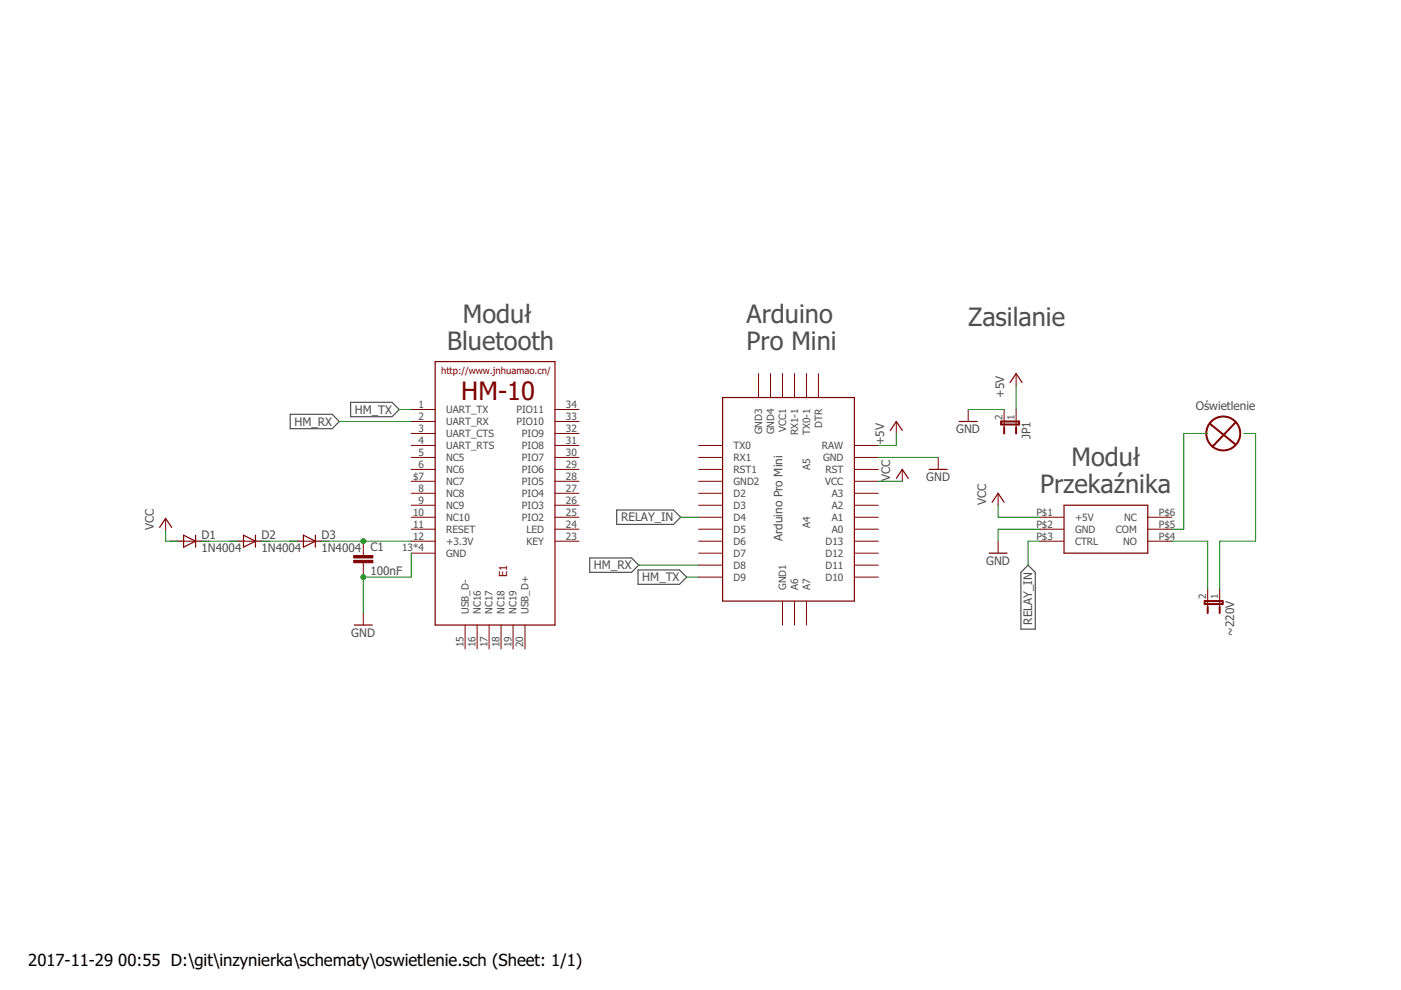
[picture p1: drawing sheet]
<svg xmlns="http://www.w3.org/2000/svg" width="297mm" height="210mm" viewBox="0 0 297 210" stroke-linecap="round" stroke-linejoin="round" font-family="sans-serif">
<defs><g id="words">
<g font-size="5.4" fill="#505050">
<text x="98.1" y="68.4">Moduł</text>
<text x="158.3" y="68.4">Arduino</text>
<text x="205.3" y="69.1">Zasilanie</text>
<text x="94.8" y="74.1">Bluetooth</text>
<text x="158.3" y="74.1">Pro Mini</text>
<text x="227.2" y="98.9">Moduł</text>
<text x="220.5" y="104.6">Przekaźnika</text>
</g>
<text font-size="5.4" fill="#800000" x="97.8" y="84.7">HM-10</text>
<g font-size="3.5">
<text x="6" y="204.7">2017-11-29</text>
<text x="25.1" y="204.7">00:55 D:\git\inzynierka\schematy\oswietlenie.sch (Sheet: 1/1)</text>
</g>
<g font-size="2.5" fill="#505050">
<text x="75.2" y="87.7">HM_TX</text>
<text x="212.9" y="84.3" transform="rotate(-90 212.9 84.3)">+5V</text>
<text x="253.5" y="86.8">Oświetlenie</text>
<text x="62.4" y="90.3">HM_RX</text>
<text x="187.5" y="94.4" transform="rotate(-90 187.5 94.4)">+5V</text>
<text x="202.7" y="91.9">GND</text>
<text x="218.5" y="93.1" transform="rotate(-90 218.5 93.1)">JP1</text>
<text x="188.8" y="102.1" transform="rotate(-90 188.8 102.1)">VCC</text>
<text x="196.4" y="102.1">GND</text>
<text x="209.1" y="107.1" transform="rotate(-90 209.1 107.1)">VCC</text>
<text x="32.6" y="112.5" transform="rotate(-90 32.6 112.5)">VCC</text>
<text x="131.7" y="110.6">RELAY_IN</text>
<text x="42.7" y="117.1">1N4004</text>
<text x="42.7" y="114.3">D1</text>
<text x="55.4" y="117.1">1N4004</text>
<text x="55.4" y="114.3">D2</text>
<text x="68.1" y="117.1">1N4004</text>
<text x="68.1" y="114.3">D3</text>
<text x="78.5" y="116.9">C1</text>
<text x="165.9" y="114.7" transform="rotate(-90 165.9 114.7)">Arduino Pro Mini</text>
<text x="209.1" y="119.8">GND</text>
<text x="78.5" y="122">100nF</text>
<text x="125.9" y="120.7">HM_RX</text>
<text x="136.2" y="123.3">HM_TX</text>
<text x="74.5" y="135.1">GND</text>
<text x="218.9" y="132.4" transform="rotate(-90 218.9 132.4)">RELAY_IN</text>
<text x="261.6" y="134.8" transform="rotate(-90 261.6 134.8)">~220V</text>
</g>
<text font-size="2.3" fill="#800000" x="107.5" y="122.4" transform="rotate(-90 107.5 122.4)">E1</text>
<g font-size="2.1" fill="#505050">
<text x="88.8" y="86.5">1</text>
<text x="88.8" y="89">2</text>
<text x="94.6" y="87.6">UART_TX</text>
<text x="109.5" y="87.6">PIO11</text>
<text x="120" y="89">33</text>
<text x="120" y="86.5">34</text>
<text x="212.5" y="89" transform="rotate(-90 212.5 89)">2</text>
<text x="215.1" y="89" transform="rotate(-90 215.1 89)">1</text>
<text x="88.8" y="91.5">3</text>
<text x="88.8" y="94.1">4</text>
<text x="94.6" y="90.1">UART_RX</text>
<text x="94.6" y="92.7">UART_CTS</text>
<text x="94.6" y="95.2">UART_RTS</text>
<text x="109.5" y="90.1">PIO10</text>
<text x="110.7" y="95.2">PIO8</text>
<text x="110.7" y="92.7">PIO9</text>
<text x="120" y="94.1">31</text>
<text x="120" y="91.5">32</text>
<text x="155.5" y="95.2">TX0</text>
<text x="161.6" y="92.1" transform="rotate(-90 161.6 92.1)">GND3</text>
<text x="164.1" y="92.1" transform="rotate(-90 164.1 92.1)">GND4</text>
<text x="166.7" y="91.6" transform="rotate(-90 166.7 91.6)">VCC1</text>
<text x="169.2" y="92.3" transform="rotate(-90 169.2 92.3)">RX1-1</text>
<text x="171.7" y="92.2" transform="rotate(-90 171.7 92.2)">TX0-1</text>
<text x="174.3" y="95.2">RAW</text>
<text x="174.3" y="90.7" transform="rotate(-90 174.3 90.7)">DTR</text>
<text x="87.6" y="101.7">$7</text>
<text x="88.8" y="96.6">5</text>
<text x="88.8" y="99.2">6</text>
<text x="94.6" y="97.7">NC5</text>
<text x="94.6" y="100.3">NC6</text>
<text x="110.7" y="100.3">PIO6</text>
<text x="110.7" y="97.7">PIO7</text>
<text x="120" y="101.7">28</text>
<text x="120" y="99.2">29</text>
<text x="120" y="96.6">30</text>
<text x="155.5" y="97.7">RX1</text>
<text x="155.5" y="100.3">RST1</text>
<text x="171.7" y="99.7" transform="rotate(-90 171.7 99.7)">A5</text>
<text x="174.5" y="97.7">GND</text>
<text x="175" y="100.3">RST</text>
<text x="88.8" y="104.2">8</text>
<text x="88.8" y="106.8">9</text>
<text x="94.6" y="102.8">NC7</text>
<text x="94.6" y="105.4">NC8</text>
<text x="94.6" y="107.9">NC9</text>
<text x="110.7" y="107.9">PIO3</text>
<text x="110.7" y="105.4">PIO4</text>
<text x="110.7" y="102.8">PIO5</text>
<text x="120" y="106.8">26</text>
<text x="120" y="104.2">27</text>
<text x="155.5" y="102.8">GND2</text>
<text x="155.5" y="105.4">D2</text>
<text x="155.5" y="107.9">D3</text>
<text x="175" y="102.8">VCC</text>
<text x="176.4" y="105.4">A3</text>
<text x="176.4" y="107.9">A2</text>
<text x="87.6" y="109.3">10</text>
<text x="87.6" y="111.9">11</text>
<text x="94.6" y="110.4">NC10</text>
<text x="94.6" y="113">RESET</text>
<text x="110.7" y="110.4">PIO2</text>
<text x="111.6" y="113">LED</text>
<text x="120" y="111.9">24</text>
<text x="120" y="109.3">25</text>
<text x="155.5" y="110.4">D4</text>
<text x="155.5" y="113">D5</text>
<text x="171.7" y="111.9" transform="rotate(-90 171.7 111.9)">A4</text>
<text x="176.4" y="110.4">A1</text>
<text x="176.4" y="113">A0</text>
<text x="219.7" y="109.3">P$1</text>
<text x="219.7" y="111.9">P$2</text>
<text x="227.9" y="110.4">+5V</text>
<text x="227.9" y="113">GND</text>
<text x="236.6" y="113">COM</text>
<text x="238.3" y="110.4">NC</text>
<text x="245.7" y="111.9">P$5</text>
<text x="245.7" y="109.3">P$6</text>
<text x="85.3" y="116.9">13*4</text>
<text x="87.6" y="114.4">12</text>
<text x="94.6" y="115.5">+3.3V</text>
<text x="94.6" y="118">GND</text>
<text x="111.6" y="115.5">KEY</text>
<text x="120" y="114.4">23</text>
<text x="155.5" y="115.5">D6</text>
<text x="155.5" y="118">D7</text>
<text x="175" y="115.5">D13</text>
<text x="175" y="118">D12</text>
<text x="219.7" y="114.4">P$3</text>
<text x="227.9" y="115.5">CTRL</text>
<text x="238.1" y="115.5">NO</text>
<text x="245.7" y="114.4">P$4</text>
<text x="155.5" y="120.6">D8</text>
<text x="155.5" y="123.1">D9</text>
<text x="166.7" y="125.1" transform="rotate(-90 166.7 125.1)">GND1</text>
<text x="169.2" y="125.1" transform="rotate(-90 169.2 125.1)">A6</text>
<text x="171.7" y="125.1" transform="rotate(-90 171.7 125.1)">A7</text>
<text x="175" y="120.6">D11</text>
<text x="175" y="123.1">D10</text>
<text x="99.4" y="130.2" transform="rotate(-90 99.4 130.2)">USB_D-</text>
<text x="101.9" y="130.2" transform="rotate(-90 101.9 130.2)">NC16</text>
<text x="104.5" y="130.2" transform="rotate(-90 104.5 130.2)">NC17</text>
<text x="107" y="130.2" transform="rotate(-90 107 130.2)">NC18</text>
<text x="109.5" y="130.2" transform="rotate(-90 109.5 130.2)">NC19</text>
<text x="112.1" y="130.2" transform="rotate(-90 112.1 130.2)">USB_D+</text>
<text x="255.7" y="127.1" transform="rotate(-90 255.7 127.1)">2</text>
<text x="258.2" y="127.1" transform="rotate(-90 258.2 127.1)">1</text>
<text x="98.3" y="137.2" transform="rotate(-90 98.3 137.2)">15</text>
<text x="100.8" y="137.2" transform="rotate(-90 100.8 137.2)">16</text>
<text x="103.3" y="137.2" transform="rotate(-90 103.3 137.2)">17</text>
<text x="105.9" y="137.2" transform="rotate(-90 105.9 137.2)">18</text>
<text x="108.4" y="137.2" transform="rotate(-90 108.4 137.2)">19</text>
<text x="111" y="137.2" transform="rotate(-90 111 137.2)">20</text>
</g>
<text font-size="2" fill="#800000" x="93.5" y="79.3">http://www.jnhuamao.cn/</text>
<g font-size=".6" fill="#505050">
<text x="36.1" y="114.9">SpiceOrder</text>
<text x="39" y="114.9">1</text>
<text x="41.1" y="114.9">SpiceOrder 2</text>
<text x="48.8" y="114.9">SpiceOrder</text>
<text x="51.7" y="114.9">1</text>
<text x="53.8" y="114.9">SpiceOrder 2</text>
<text x="61.4" y="114.9">SpiceOrder</text>
<text x="64.4" y="114.9">1</text>
<text x="66.5" y="114.9">SpiceOrder 2</text>
</g>
</g></defs>
<path d="M61.5 87.8h8.9l1.5 1.6-1.5 1.5h-8.9zM74.3 85.3h8.8l1.5 1.5-1.5 1.5h-8.8zM125 118.3h8.9l1.5 1.5-1.5 1.5h-8.9zM130.7 108.1h12.1l1.5 1.6-1.5 1.5h-12.1zM135.3 120.8h8.8l1.5 1.6-1.5 1.5h-8.8zM216.5 121.3l1.5-1.5 1.5 1.5v12.1h-3z" fill="none" stroke="#505050" stroke-width=".25"/>
<g fill="none" stroke="#800000" stroke-width=".42">
<path d="M212.3 89.4h3.8v.6h-3.8zM212.9 90.6v1.3M215.4 90.6v1.3M256.6 89.9l5.3 4.3M261.9 89.6l-4.8 5.1M255.4 127.4h3.8v.7h-3.8zM256.1 128.7v1.3M258.6 128.7v1.3"/>
<circle cx="259.4" cy="91.9" r="3.6"/>
</g>
<g fill="none" stroke="#800000" stroke-width=".21">
<path d="M160.8 79.2v5.1M163.4 79.2v5.1M165.9 79.2v5.1M168.4 79.2v5.1M171 79.2v5.1M173.5 79.2v5.1M215.4 79.2v2.5M87.2 94.4h5.1M87.2 97h5.1M87.2 99.5h5.1M87.2 86.8h5.1M87.2 89.4h5.1"/>
<path d="M87.2 91.9h5.1M117.7 94.4h5M117.7 97h5M117.7 99.5h5M117.7 86.8h5M117.7 89.4h5M117.7 91.9h5M148.1 94.4h5.1M148.1 97h5.1M148.1 99.5h5.1M181.1 94.4h5.1M181.1 97h5.1"/>
<path d="M181.1 99.5h5.1M190 89.4v2.5M191.3 99.5v2.5M198.9 97v2.5M205.3 86.8v2.6M212.9 86.8v3.8M215.4 86.8v3.8M35.1 109.9v2.6M37.7 114.7h5M50.4 114.7h5M63.1 114.7h5M77 114.7v3.1"/>
<path d="M77 119.3v3.1M87.2 102h5.1M87.2 104.6h5.1M87.2 107.1h5.1M87.2 109.7h5.1M87.2 112.2h5.1M87.2 114.7h5.1M87.2 117.3h5.1M117.7 102h5M117.7 104.6h5M117.7 107.1h5M117.7 109.7h5"/>
<path d="M117.7 112.2h5M117.7 114.7h5M148.1 102h5.1M148.1 104.6h5.1M148.1 107.1h5.1M148.1 109.7h5.1M148.1 112.2h5.1M148.1 114.7h5.1M148.1 117.3h5.1M148.1 119.8h5.1M181.1 102h5.1M181.1 104.6h5.1"/>
<path d="M181.1 107.1h5.1M181.1 109.7h5.1M181.1 112.2h5.1M181.1 114.7h5.1M181.1 117.3h5.1M181.1 119.8h5.1M211.6 104.6v2.5M211.6 114.7v2.6M220.5 109.7h5.1M220.5 112.2h5.1M220.5 114.7h5.1M243.4 109.7h5"/>
<path d="M243.4 112.2h5M243.4 114.7h5M77 130v2.5M98.6 132.5v5.1M101.2 132.5v5.1M103.7 132.5v5.1M106.2 132.5v5.1M108.8 132.5v5.1M111.3 132.5v5.1M148.1 122.4h5.1M165.9 127.4v5.1M168.4 127.4v5.1"/>
<path d="M171 127.4v5.1M181.1 122.4h5.1M256.1 124.9v3.8M258.6 124.9v3.8"/>
</g>
<g fill="none" stroke="#800000" stroke-width=".25">
<path d="M92.3 76.7h25.4v55.8h-25.4zM153.2 84.3h27.9v43.1h-27.9zM188.8 91.3l1.2-1.9 1.3 1.9M197 99.5h3.8M203.4 89.4h3.8M214.2 81.1l1.2-1.9 1.3 1.9M33.8 111.8l1.3-1.9 1.3 1.9M38.9 113.5l2.6 1.2-2.6 1.3zM41.5 113.5v2.5M51.6 113.5l2.6 1.2-2.6 1.3zM54.2 113.5v2.5M64.3 113.5l2.6 1.2-2.6 1.3z"/>
<path d="M66.9 113.5v2.5M190 101.4l1.3-1.9 1.3 1.9M209.7 117.3h3.8M210.4 106.5l1.2-1.9 1.3 1.9M225.6 107.1h17.8v10.2h-17.8zM75.1 132.5h3.8"/>
</g>
<g fill="#800000" stroke="#800000" stroke-width=".21">
<path d="M75 118.8h4.1v.5h-4.1z"/>
<path d="M75 117.8h4.1v.5h-4.1z"/>
</g>
<g fill="none" stroke="#008000" stroke-width=".21">
<path d="M71.9 89.4h15.3M84.6 86.8h2.6M186.2 97h12.7M190 91.9v2.5h-3.8M205.3 86.8h7.6M215.4 81.7v5.1M256.1 91.9h-5.1v20.3h-2.6M263.7 91.9h2.5v22.8h-7.6v10.2M35.1 112.5v2.2h2.6M42.7 114.7h7.7M55.4 114.7h7.7M68.1 114.7h19.1"/>
<path d="M87.2 117.3v5.1h-10.2v7.6M135.4 119.8h12.7M144.3 109.7h3.8M186.2 102h5.1M211.6 107.1v2.6h8.9M220.5 112.2h-8.9v2.5M220.5 114.7h-2.5v5.1M248.4 114.7h7.7v10.2M145.6 122.4h2.5"/>
</g>
<g fill="#008000" stroke="#008000" stroke-width=".21">
<circle cx="77" cy="122.4" r=".51"/>
<circle cx="77" cy="114.7" r=".51"/>
</g>
<use href="#words"/>
</svg>
